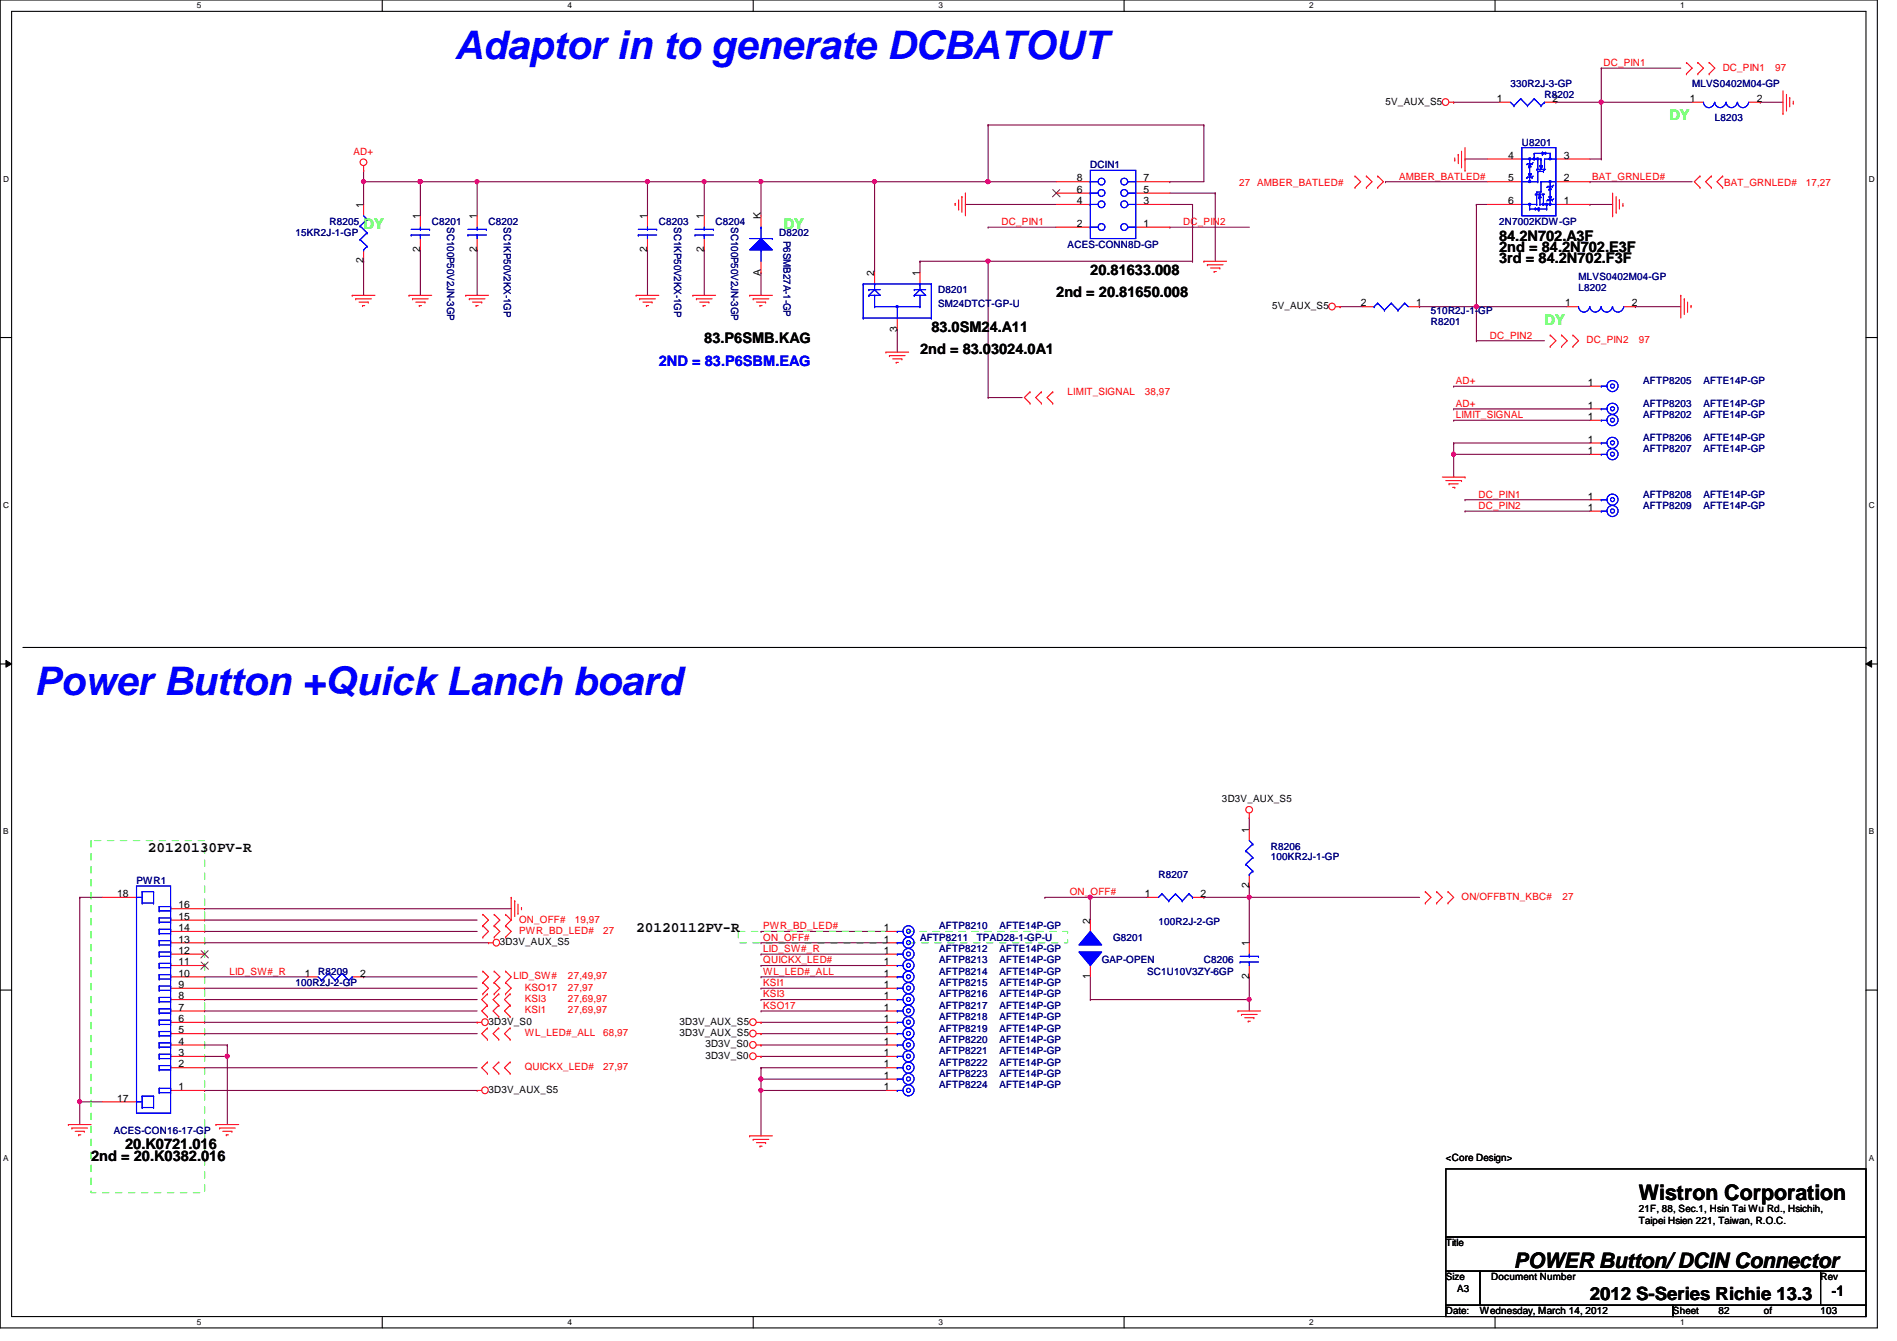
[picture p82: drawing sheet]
<svg xmlns="http://www.w3.org/2000/svg" width="297mm" height="210mm" viewBox="0 0 297 210" stroke-linecap="round" stroke-linejoin="round" font-family="sans-serif">
<defs><g id="words">
<g font-size="6.2" fill="#00f">
<text x="71.2" y="9.3">Adaptor in to generate DCBATOUT</text>
<text x="5.4" y="108.8">Power Button +Quick Lanch board</text>
</g>
<g font-size="3.3">
<text x="256.6" y="187.9">Wistron Corporation</text>
<text x="237.1" y="198.5">POWER Button/ DCIN Connector</text>
</g>
<text font-size="2.8" x="249" y="203.5">2012 S-Series Richie 13.3</text>
<g font-size="2.3" fill="#0f0">
<text x="261.4" y="18.8">DY</text>
<text x="56.9" y="35.9">DY</text>
<text x="122.7" y="35.9">DY</text>
<text x="241.8" y="50.8">DY</text>
</g>
<g font-size="2.3">
<text x="234.7" y="39.5">2nd = 84.2N702.E3F</text>
<text x="234.7" y="37.7">84.2N702.A3F</text>
<text x="234.7" y="41.2">3rd = 84.2N702.F3F</text>
<text x="165.4" y="46.6">2nd = 20.81650.008</text>
<text x="170.7" y="43">20.81633.008</text>
<text x="110.3" y="53.7">83.P6SMB.KAG</text>
<text x="145.8" y="51.9">83.0SM24.A11</text>
<text x="144.1" y="55.5">2nd = 83.03024.0A1</text>
<text x="23.2" y="133.4">20120130PV-R</text>
<text x="99.6" y="145.9">20120112PV-R</text>
<text x="19.6" y="179.9">20.K0721.016</text>
<text x="14.3" y="181.7">2nd = 20.K0382.016</text>
<text x="286.8" y="202.9">-1</text>
</g>
<text font-size="2.3" fill="#00f" x="103.2" y="57.2">2ND = 83.P6SBM.EAG</text>
<g font-size="1.6" fill="#f00">
<text x="251.1" y="10.3">DC_PIN1</text>
<text x="269.7" y="11">DC_PIN1</text>
<text x="278" y="11">97</text>
<text x="55.3" y="24.2">AD+</text>
<text x="194" y="29.2">27 AMBER_BATLED#</text>
<text x="219.1" y="28.1">AMBER_BATLED#</text>
<text x="249.3" y="28.1">BAT_GRNLED#</text>
<text x="270" y="29.2">BAT_GRNLED#</text>
<text x="282.7" y="29.2">17,27</text>
<text x="156.8" y="35.2">DC_PIN1</text>
<text x="185.3" y="35.2">DC_PIN2</text>
<text x="233.3" y="53">DC_PIN2</text>
<text x="248.4" y="53.7">DC_PIN2</text>
<text x="256.6" y="53.7">97</text>
<text x="167.2" y="61.9">LIMIT_SIGNAL</text>
<text x="179.3" y="61.9">38,97</text>
<text x="228" y="60.1">AD+</text>
<text x="228" y="65.4">LIMIT_SIGNAL</text>
<text x="228" y="63.7">AD+</text>
<text x="231.5" y="77.9">DC_PIN1</text>
<text x="231.5" y="79.7">DC_PIN2</text>
<text x="167.5" y="140.1">ON_OFF#</text>
<text x="228.9" y="140.8">ON/OFFBTN_KBC#</text>
<text x="244.7" y="140.8">27</text>
<text x="81.3" y="144.4">ON_OFF#</text>
<text x="81.3" y="146.2">PWR_BD_LED#</text>
<text x="90" y="144.4">19,97</text>
<text x="94.4" y="146.2">27</text>
<text x="119.5" y="149">LID_SW#_R</text>
<text x="119.5" y="147.2">ON_OFF#</text>
<text x="119.5" y="145.5">PWR_BD_LED#</text>
<text x="35.9" y="152.6">LID_SW#_R</text>
<text x="80.4" y="153.3">LID_SW#</text>
<text x="82.2" y="155.1">KSO17</text>
<text x="88.9" y="155.1">27,97</text>
<text x="88.9" y="153.3">27,49,97</text>
<text x="119.5" y="154.3">KSI1</text>
<text x="119.5" y="150.8">QUICKX_LED#</text>
<text x="119.5" y="152.6">WL_LED#_ALL</text>
<text x="82.2" y="158.6">KSI1</text>
<text x="82.2" y="156.8">KSI3</text>
<text x="88.9" y="158.6">27,69,97</text>
<text x="88.9" y="156.8">27,69,97</text>
<text x="119.5" y="156.1">KSI3</text>
<text x="119.5" y="157.9">KSO17</text>
<text x="82.2" y="162.2">WL_LED#_ALL</text>
<text x="82.2" y="167.5">QUICKX_LED#</text>
<text x="94.4" y="162.2">68,97</text>
<text x="94.4" y="167.5">27,97</text>
</g>
<g font-size="1.6">
<text x="217" y="16.4">5V_AUX_S5</text>
<text x="234.4" y="16">1</text>
<text x="243.1" y="16">2</text>
<text x="264.6" y="16">1</text>
<text x="275.1" y="16">2</text>
<text x="168.6" y="28.4">8</text>
<text x="179.1" y="28.4">7</text>
<text x="236.2" y="24.8">4</text>
<text x="236.2" y="28.4">5</text>
<text x="244.9" y="28.4">2</text>
<text x="244.9" y="24.8">3</text>
<text x="56.9" y="32.6" transform="rotate(-90 56.9 32.6)">1</text>
<text x="65.8" y="34.3" transform="rotate(-90 65.8 34.3)">1</text>
<text x="74.7" y="34.3" transform="rotate(-90 74.7 34.3)">1</text>
<text x="101.3" y="34.3" transform="rotate(-90 101.3 34.3)">1</text>
<text x="110.2" y="34.3" transform="rotate(-90 110.2 34.3)">1</text>
<text x="119.1" y="34.3" transform="rotate(-90 119.1 34.3)">K</text>
<text x="168.6" y="35.5">2</text>
<text x="168.6" y="32">4</text>
<text x="168.6" y="30.2">6</text>
<text x="179.1" y="35.5">1</text>
<text x="179.1" y="32">3</text>
<text x="179.1" y="30.2">5</text>
<text x="236.2" y="32">6</text>
<text x="244.9" y="32">1</text>
<text x="56.9" y="41.2" transform="rotate(-90 56.9 41.2)">2</text>
<text x="65.8" y="39.5" transform="rotate(-90 65.8 39.5)">2</text>
<text x="74.7" y="39.5" transform="rotate(-90 74.7 39.5)">2</text>
<text x="101.3" y="39.5" transform="rotate(-90 101.3 39.5)">2</text>
<text x="110.2" y="39.5" transform="rotate(-90 110.2 39.5)">2</text>
<text x="119.1" y="43.2" transform="rotate(-90 119.1 43.2)">A</text>
<text x="136.9" y="43.2" transform="rotate(-90 136.9 43.2)">2</text>
<text x="144" y="43.2" transform="rotate(-90 144 43.2)">1</text>
<text x="213.1" y="48">2</text>
<text x="221.7" y="48">1</text>
<text x="245.1" y="48">1</text>
<text x="255.5" y="48">2</text>
<text x="140.5" y="51.9" transform="rotate(-90 140.5 51.9)">3</text>
<text x="199.2" y="48.4">5V_AUX_S5</text>
<text x="248.6" y="60.4">1</text>
<text x="248.6" y="65.7">1</text>
<text x="248.6" y="64">1</text>
<text x="248.6" y="69.3">1</text>
<text x="248.6" y="71.1">1</text>
<text x="248.6" y="78.2">1</text>
<text x="248.6" y="80">1</text>
<text x="191.3" y="125.6">3D3V_AUX_S5</text>
<text x="195.6" y="130.3" transform="rotate(-90 195.6 130.3)">1</text>
<text x="18.4" y="140.4">18</text>
<text x="27.9" y="144">15</text>
<text x="27.9" y="142.2">16</text>
<text x="179.3" y="140.4">1</text>
<text x="188" y="140.4">2</text>
<text x="195.6" y="139" transform="rotate(-90 195.6 139)">2</text>
<text x="27.9" y="149.3">12</text>
<text x="27.9" y="147.5">13</text>
<text x="27.9" y="145.8">14</text>
<text x="78.3" y="148">3D3V_AUX_S5</text>
<text x="138.4" y="149.3">1</text>
<text x="138.4" y="147.5">1</text>
<text x="138.4" y="145.8">1</text>
<text x="170.7" y="144.6" transform="rotate(-90 170.7 144.6)">2</text>
<text x="195.6" y="148.1" transform="rotate(-90 195.6 148.1)">1</text>
<text x="27.9" y="154.6">9</text>
<text x="27.9" y="152.9">10</text>
<text x="27.9" y="151.1">11</text>
<text x="47.7" y="152.9">1</text>
<text x="56.4" y="152.9">2</text>
<text x="138.4" y="152.9">1</text>
<text x="138.4" y="151.1">1</text>
<text x="138.4" y="154.6">1</text>
<text x="170.7" y="153.2" transform="rotate(-90 170.7 153.2)">1</text>
<text x="195.6" y="153.2" transform="rotate(-90 195.6 153.2)">2</text>
<text x="27.9" y="161.8">5</text>
<text x="27.9" y="160">6</text>
<text x="27.9" y="158.2">7</text>
<text x="27.9" y="156.4">8</text>
<text x="76.5" y="160.4">3D3V_S0</text>
<text x="106.4" y="160.4">3D3V_AUX_S5</text>
<text x="138.4" y="160">1</text>
<text x="138.4" y="156.4">1</text>
<text x="138.4" y="158.2">1</text>
<text x="138.4" y="161.8">1</text>
<text x="27.9" y="167.1">2</text>
<text x="27.9" y="165.3">3</text>
<text x="27.9" y="163.5">4</text>
<text x="106.4" y="162.2">3D3V_AUX_S5</text>
<text x="110.4" y="164">3D3V_S0</text>
<text x="110.4" y="165.7">3D3V_S0</text>
<text x="138.4" y="167.1">1</text>
<text x="138.4" y="163.5">1</text>
<text x="138.4" y="165.3">1</text>
<text x="18.4" y="172.4">17</text>
<text x="27.9" y="170.6">1</text>
<text x="76.5" y="171.1">3D3V_AUX_S5</text>
<text x="138.4" y="170.6">1</text>
<text x="138.4" y="168.9">1</text>
<text x="226.4" y="181.7">&lt;Core Design&gt;</text>
<text x="256.6" y="189.7">21F, 88, Sec.1, Hsin Tai Wu Rd., Hsichih,</text>
<text x="256.6" y="191.6">Taipei Hsien 221, Taiwan, R.O.C.</text>
<text x="226.4" y="195.1">Title</text>
<text x="226.4" y="200.4">Size</text>
<text x="228.2" y="202.2">A3</text>
<text x="233.5" y="200.4">Document Number</text>
<text x="285.1" y="200.4">Rev</text>
<text x="226.4" y="205.7">Date:</text>
<text x="231.7" y="205.7">Wednesday, March 14, 2012</text>
<text x="262" y="205.7">Sheet</text>
<text x="269.1" y="205.7">82</text>
<text x="276.2" y="205.7">of</text>
<text x="285.1" y="205.7">103</text>
</g>
<g font-size="1.6" fill="#000080">
<text x="236.5" y="13.5">330R2J-3-GP</text>
<text x="241.8" y="15.3">R8202</text>
<text x="265" y="13.5">MLVS0402M04-GP</text>
<text x="238.3" y="22.8">U8201</text>
<text x="268.5" y="18.9">L8203</text>
<text x="170.7" y="26.3">DCIN1</text>
<text x="51.6" y="35.2">R8205</text>
<text x="67.6" y="35.2">C8201</text>
<text x="70" y="35.6" transform="rotate(90 70 35.6)">SC100P50V2JN-3GP</text>
<text x="76.5" y="35.2">C8202</text>
<text x="78.9" y="35.6" transform="rotate(90 78.9 35.6)">SC1KP50V2KX-1GP</text>
<text x="103.2" y="35.2">C8203</text>
<text x="105.6" y="35.6" transform="rotate(90 105.6 35.6)">SC1KP50V2KX-1GP</text>
<text x="112.1" y="35.2">C8204</text>
<text x="114.5" y="35.6" transform="rotate(90 114.5 35.6)">SC100P50V2JN-3GP</text>
<text x="234.7" y="35.2">2N7002KDW-GP</text>
<text x="46.3" y="37">15KR2J-1-GP</text>
<text x="122" y="37">D8202</text>
<text x="122.7" y="37.7" transform="rotate(90 122.7 37.7)">P6SMB27A-1-GP</text>
<text x="167.2" y="38.8">ACES-CONN8D-GP</text>
<text x="146.9" y="45.9">D8201</text>
<text x="247.2" y="45.6">L8202</text>
<text x="247.2" y="43.8">MLVS0402M04-GP</text>
<text x="146.9" y="48">SM24DTCT-GP-U</text>
<text x="224.1" y="50.9">R8201</text>
<text x="224.1" y="49.1">510R2J-1-GP</text>
<text x="257.3" y="60.1">AFTP8205</text>
<text x="257.3" y="65.4">AFTP8202</text>
<text x="257.3" y="63.7">AFTP8203</text>
<text x="266.7" y="60.1">AFTE14P-GP</text>
<text x="266.7" y="65.4">AFTE14P-GP</text>
<text x="266.7" y="63.7">AFTE14P-GP</text>
<text x="257.3" y="69">AFTP8206</text>
<text x="257.3" y="70.8">AFTP8207</text>
<text x="266.7" y="69">AFTE14P-GP</text>
<text x="266.7" y="70.8">AFTE14P-GP</text>
<text x="257.3" y="77.9">AFTP8208</text>
<text x="266.7" y="77.9">AFTE14P-GP</text>
<text x="257.3" y="79.7">AFTP8209</text>
<text x="266.7" y="79.7">AFTE14P-GP</text>
<text x="181.4" y="137.5">R8207</text>
<text x="199" y="133">R8206</text>
<text x="199" y="134.6">100KR2J-1-GP</text>
<text x="21.4" y="138.3">PWR1</text>
<text x="144.1" y="147.2">AFTP8211</text>
<text x="147.1" y="149">AFTP8212</text>
<text x="147.1" y="145.5">AFTP8210</text>
<text x="152.9" y="147.2">TPAD28-1-GP-U</text>
<text x="156.5" y="149">AFTE14P-GP</text>
<text x="156.5" y="145.5">AFTE14P-GP</text>
<text x="174.3" y="147.2">G8201</text>
<text x="181.4" y="144.7">100R2J-2-GP</text>
<text x="46.3" y="154.3">100R2J-2-GP</text>
<text x="49.8" y="152.6">R8209</text>
<text x="147.1" y="152.6">AFTP8214</text>
<text x="147.1" y="150.8">AFTP8213</text>
<text x="147.1" y="154.3">AFTP8215</text>
<text x="156.5" y="152.6">AFTE14P-GP</text>
<text x="156.5" y="150.8">AFTE14P-GP</text>
<text x="156.5" y="154.3">AFTE14P-GP</text>
<text x="172.5" y="150.8">GAP-OPEN</text>
<text x="179.6" y="152.6">SC1U10V3ZY-6GP</text>
<text x="188.5" y="150.8">C8206</text>
<text x="147.1" y="159.7">AFTP8218</text>
<text x="147.1" y="156.1">AFTP8216</text>
<text x="147.1" y="157.9">AFTP8217</text>
<text x="147.1" y="161.5">AFTP8219</text>
<text x="156.5" y="159.7">AFTE14P-GP</text>
<text x="156.5" y="156.1">AFTE14P-GP</text>
<text x="156.5" y="157.9">AFTE14P-GP</text>
<text x="156.5" y="161.5">AFTE14P-GP</text>
<text x="147.1" y="166.8">AFTP8222</text>
<text x="147.1" y="163.2">AFTP8220</text>
<text x="147.1" y="165">AFTP8221</text>
<text x="156.5" y="166.8">AFTE14P-GP</text>
<text x="156.5" y="163.2">AFTE14P-GP</text>
<text x="156.5" y="165">AFTE14P-GP</text>
<text x="147.1" y="170.3">AFTP8224</text>
<text x="147.1" y="168.6">AFTP8223</text>
<text x="156.5" y="170.3">AFTE14P-GP</text>
<text x="156.5" y="168.6">AFTE14P-GP</text>
<text x="17.8" y="177.5">ACES-CON16-17-GP</text>
</g>
<g font-size="1.3">
<text x="30.8" y="1.3">5</text>
<text x="88.9" y="1.3">4</text>
<text x="146.9" y="1.3">3</text>
<text x="205" y="1.3">2</text>
<text x="263.1" y="1.3">1</text>
<text x=".5" y="28.4">D</text>
<text x="292.6" y="28.4">D</text>
<text x=".5" y="79.5">C</text>
<text x="292.6" y="79.5">C</text>
<text x=".5" y="130.6">B</text>
<text x="292.6" y="130.6">B</text>
<text x=".5" y="181.7">A</text>
<text x="292.6" y="181.7">A</text>
<text x="30.8" y="207.4">5</text>
<text x="88.9" y="207.4">4</text>
<text x="146.9" y="207.4">3</text>
<text x="205" y="207.4">2</text>
<text x="263.1" y="207.4">1</text>
</g>
</g></defs>
<path d="M0 0h294v207.9h-294zM1.8 1.8h290.4v204.3h-290.4z" fill="none" stroke="#000" stroke-width=".17"/>
<g fill="#fff">
<path d="M30.8 .2h.7v1.4h-.7z"/>
<path d="M30.8 206.2h.7v1.4h-.7z"/>
</g>
<path d="M59.9 0v1.8M59.9 206.1v1.8" fill="none" stroke="#000" stroke-width=".17"/>
<g fill="#fff">
<path d="M88.9 .2h.6v1.4h-.6z"/>
<path d="M88.9 206.2h.6v1.4h-.6z"/>
</g>
<path d="M117.9 0v1.8M117.9 206.1v1.8" fill="none" stroke="#000" stroke-width=".17"/>
<g fill="#fff">
<path d="M146.9 .2h.7v1.4h-.7z"/>
<path d="M146.9 206.2h.7v1.4h-.7z"/>
</g>
<path d="M176 0v1.8M176 206.1v1.8" fill="none" stroke="#000" stroke-width=".17"/>
<g fill="#fff">
<path d="M205 .2h.7v1.4h-.7z"/>
<path d="M205 206.2h.7v1.4h-.7z"/>
</g>
<path d="M234.1 0v1.8M234.1 206.1v1.8" fill="none" stroke="#000" stroke-width=".17"/>
<g fill="#fff">
<path d="M263.1 .2h.7v1.4h-.7z"/>
<path d="M263.1 206.2h.7v1.4h-.7z"/>
<path d="M.5 27.3h.9v1.4h-.9z"/>
<path d="M292.6 27.3h.9v1.4h-.9z"/>
<path d="M.5 78.4h.9v1.4h-.9z"/>
<path d="M292.6 78.4h.9v1.4h-.9z"/>
</g>
<path d="M0 52.8h1.8M292.2 52.8h1.8" fill="none" stroke="#000" stroke-width=".17"/>
<g fill="#fff">
<path d="M.5 129.5h.8v1.4h-.8z"/>
<path d="M292.6 129.5h.9v1.4h-.9z"/>
</g>
<path d="M0 103.9h1.8M292.2 103.9h1.8" fill="none" stroke="#000" stroke-width=".17"/>
<path d="M.9 103.4l.9 .5-.9 .5zM292.2 103.9l.9-.5v1z" fill="#000"/>
<path d="M.9 103.4l.9 .5-.9 .5zM292.2 103.9l.9-.5v1z" fill="none" stroke="#000" stroke-width=".16"/>
<g fill="#fff">
<path d="M.5 180.5h.8v1.4h-.8z"/>
<path d="M292.6 180.5h.9v1.4h-.9z"/>
</g>
<path d="M0 155h1.8M292.2 155h1.8" fill="none" stroke="#000" stroke-width=".17"/>
<path d="M154.7 19.6h.1M154.7 19.6v8.8M154.7 19.6h33.8M65.8 28.4h.1M65.8 28.4h8.9M227.6 69.3h.1M227.6 71.1h.1M227.6 69.3h21.4M227.6 71.1h21.4" fill="none" stroke="#800040" stroke-width=".17"/>
<circle cx="65.8" cy="28.4" r=".32" fill="#f0f"/>
<circle cx="65.8" cy="28.4" r=".32" fill="none" stroke="#f0f" stroke-width=".17"/>
<path d="M110.3 28.4h.1M110.3 28.4h8.9M119.2 28.4h.1M119.2 28.4v5.4" fill="none" stroke="#800040" stroke-width=".17"/>
<circle cx="110.3" cy="28.4" r=".32" fill="#f0f"/>
<circle cx="110.3" cy="28.4" r=".32" fill="none" stroke="#f0f" stroke-width=".17"/>
<path d="M74.7 28.4h.1M74.7 28.4h26.7M144.1 40.9h.1M144.1 40.9v1.8" fill="none" stroke="#800040" stroke-width=".17"/>
<circle cx="74.7" cy="28.4" r=".32" fill="#f0f"/>
<circle cx="74.7" cy="28.4" r=".32" fill="none" stroke="#f0f" stroke-width=".17"/>
<path d="M56.9 28.4h.1M56.9 28.4v3.6" fill="none" stroke="#800040" stroke-width=".17"/>
<circle cx="56.9" cy="28.4" r=".32" fill="#f0f"/>
<circle cx="56.9" cy="28.4" r=".32" fill="none" stroke="#f0f" stroke-width=".17"/>
<path d="M56.9 28.4h.1M56.9 28.4h8.9" fill="none" stroke="#800040" stroke-width=".17"/>
<circle cx="65.8" cy="28.4" r=".32" fill="#f0f"/>
<circle cx="65.8" cy="28.4" r=".32" fill="none" stroke="#f0f" stroke-width=".17"/>
<path d="M65.8 28.4h.1M65.8 28.4v5.4M74.7 28.4h.1M74.7 28.4v5.4M56.9 40.9h.1M56.9 40.9v5.3" fill="none" stroke="#800040" stroke-width=".17"/>
<circle cx="65.8" cy="28.4" r=".32" fill="#f0f"/>
<circle cx="65.8" cy="28.4" r=".32" fill="none" stroke="#f0f" stroke-width=".17"/>
<path d="M136.9 28.4h.1M136.9 28.4h17.8" fill="none" stroke="#800040" stroke-width=".17"/>
<circle cx="154.7" cy="28.4" r=".32" fill="#f0f"/>
<circle cx="154.7" cy="28.4" r=".32" fill="none" stroke="#f0f" stroke-width=".17"/>
<circle cx="136.9" cy="28.4" r=".32" fill="#f0f"/>
<circle cx="136.9" cy="28.4" r=".32" fill="none" stroke="#f0f" stroke-width=".17"/>
<path d="M119.2 28.4h.1M119.2 28.4h17.7M136.9 28.4h.1M136.9 28.4v14.3" fill="none" stroke="#800040" stroke-width=".17"/>
<circle cx="119.1" cy="28.4" r=".32" fill="#f0f"/>
<circle cx="119.1" cy="28.4" r=".32" fill="none" stroke="#f0f" stroke-width=".17"/>
<path d="M101.4 28.4h.1M101.4 28.4h8.9M101.4 28.4v5.4M110.3 39.1h.1M110.3 28.4h.1M110.3 28.4v5.4M110.3 39.1v7.1M140.5 51.6h.1M140.5 51.6v3.5M144.1 40.9h.1M144.1 40.9h10.6" fill="none" stroke="#800040" stroke-width=".17"/>
<circle cx="101.4" cy="28.4" r=".32" fill="#f0f"/>
<circle cx="101.4" cy="28.4" r=".32" fill="none" stroke="#f0f" stroke-width=".17"/>
<path d="M65.8 39.1h.1M65.8 39.1v7.1M74.7 39.1h.1M74.7 39.1v7.1M101.4 39.1h.1M101.4 39.1v7.1M154.7 40.9h.1M154.7 40.9v21.3" fill="none" stroke="#800040" stroke-width=".17"/>
<circle cx="154.7" cy="40.9" r=".32" fill="#f0f"/>
<circle cx="154.7" cy="40.9" r=".32" fill="none" stroke="#f0f" stroke-width=".17"/>
<path d="M154.7 28.4h.1M154.7 28.4h10.7M119.2 42.7h.1M119.2 42.7v3.5M154.7 62.2h.1M154.7 62.2h5.4" fill="none" stroke="#800040" stroke-width=".17"/>
<circle cx="154.7" cy="28.4" r=".32" fill="#f0f"/>
<circle cx="154.7" cy="28.4" r=".32" fill="none" stroke="#f0f" stroke-width=".17"/>
<path d="M227.6 60.5h.1M227.6 71.1h.1M227.6 60.5h21.4M227.6 71.1v3.6" fill="none" stroke="#800040" stroke-width=".17"/>
<circle cx="227.6" cy="71.1" r=".32" fill="#f0f"/>
<circle cx="227.6" cy="71.1" r=".32" fill="none" stroke="#f0f" stroke-width=".17"/>
<g fill="none" stroke="#800040" stroke-width=".17">
<path d="M250.7 16h.1M250.7 16v8.9M217 28.4h.1M217 28.4h16M229.4 24.9h.1M229.4 24.9h3.6M249 28.4h.1M249 32h.1M249 28.4h16M249 32h3.5M227.6 65.8h.1M227.6 64h.1"/>
<path d="M227.6 65.8h21.4M227.6 64h21.4M195.6 140.5h.1M195.6 156.5h.1M195.6 140.5h26.7M195.6 156.5v1.7"/>
</g>
<circle cx="195.6" cy="156.4" r=".32" fill="#f0f"/>
<circle cx="195.6" cy="156.4" r=".32" fill="none" stroke="#f0f" stroke-width=".17"/>
<path d="M170.7 140.5h.1M170.7 140.5h8.9" fill="none" stroke="#800040" stroke-width=".17"/>
<circle cx="170.7" cy="140.4" r=".32" fill="#f0f"/>
<circle cx="170.7" cy="140.4" r=".32" fill="none" stroke="#f0f" stroke-width=".17"/>
<path d="M195.6 128h.1M195.6 128v1.8M195.6 140.5h.1M195.6 140.5v7.1" fill="none" stroke="#800040" stroke-width=".17"/>
<circle cx="195.6" cy="140.4" r=".32" fill="#f0f"/>
<circle cx="195.6" cy="140.4" r=".32" fill="none" stroke="#f0f" stroke-width=".17"/>
<g fill="none" stroke="#800040" stroke-width=".17">
<path d="M188.5 19.6h.1M188.5 19.6v8.8h-5.3M56.9 26.7h.1M56.9 26.7v1.7M151.2 32h.1M151.2 32h14.2M183.2 28.4h.1M183.2 30.2h7.1M183.2 32h3.5M186.7 32h.1M186.7 32v8.9M190.3 30.2h.1"/>
<path d="M190.3 30.2v10.7M154.7 40.9h.1M154.7 40.9h32M186.7 40.9h.1M195.6 138.7h.1M195.6 138.7v1.8h-7.1M119.2 154.7h.1M119.2 154.7h19.5M188.5 140.5h.1M119.2 165.4h.1M119.2 161.8h.1M119.2 170.7h.1"/>
<path d="M119.2 165.4h19.5M119.2 161.8h19.5M119.2 170.7h19.5"/>
</g>
<circle cx="119.1" cy="170.7" r=".32" fill="#f0f"/>
<circle cx="119.1" cy="170.7" r=".32" fill="none" stroke="#f0f" stroke-width=".17"/>
<path d="M119.2 156.5h.1M119.2 158.2h.1M119.2 156.5h19.5M119.2 158.2h19.5M119.2 167.1h.1M119.2 163.6h.1M119.2 170.7h.1M119.2 168.9h.1M119.2 167.1h19.5M119.2 163.6h19.5M119.2 170.7v7.1M119.2 168.9h19.5" fill="none" stroke="#800040" stroke-width=".17"/>
<circle cx="119.1" cy="168.9" r=".32" fill="#f0f"/>
<circle cx="119.1" cy="168.9" r=".32" fill="none" stroke="#f0f" stroke-width=".17"/>
<g fill="none" stroke="#800040" stroke-width=".17">
<path d="M227.6 69.3h.1M227.6 69.3v1.8M229.4 78.2h.1M229.4 78.2h19.6M229.4 80h.1M229.4 80h19.6M12.5 140.5h.1M12.5 140.5h3.5M32 142.2h.1M32 142.2h48M119.2 151.1h.1M119.2 152.9h.1"/>
<path d="M119.2 149.4h.1M119.2 147.6h.1M119.2 145.8h.1M119.2 151.1h19.5M119.2 152.9h19.5M119.2 149.4h19.5M119.2 147.6h19.5M119.2 145.8h19.5M12.5 172.5h.1M12.5 172.5v3.5M119.2 167.1h.1M119.2 168.9h.1"/>
<path d="M119.2 160h.1M119.2 167.1v3.6M119.2 160h19.5"/>
</g>
<circle cx="12.5" cy="172.4" r=".32" fill="#f0f"/>
<circle cx="12.5" cy="172.4" r=".32" fill="none" stroke="#f0f" stroke-width=".17"/>
<path d="M32 145.8h.1M32 147.6h.1M32 145.8h42.7M32 147.6h44.5M12.5 172.5h.1M12.5 172.5h3.5M32 170.7h.1M32 170.7h42.7M35.6 165.4h.1M35.6 165.4v10.6" fill="none" stroke="#800040" stroke-width=".17"/>
<circle cx="35.6" cy="165.3" r=".32" fill="#f0f"/>
<circle cx="35.6" cy="165.3" r=".32" fill="none" stroke="#f0f" stroke-width=".17"/>
<g fill="none" stroke="#800040" stroke-width=".17">
<path d="M154.7 35.6h.1M154.7 35.6h10.7M183.2 35.6h.1M183.2 35.6h12.4M231.2 32h.1M231.2 32h1.8M249 24.9h1.7M250.7 24.9h.1M222.3 48h.1M222.3 48h23.1M231.2 53.3h.1M231.2 48h.1"/>
<path d="M231.2 53.3h10.6M12.5 140.5h.1M12.5 140.5v32M32 144h.1M32 154.7h.1M32 158.2h.1M32 156.5h.1M32 152.9h.1M32 144h42.7M32 154.7h42.7M32 158.2h42.7M32 156.5h42.7"/>
<path d="M32 152.9h16M56.9 152.9h.1M56.9 152.9h17.8M163.6 140.5h.1M163.6 140.5h7.1M170.7 140.5h.1M170.7 156.5h.1M170.7 156.5h24.9M170.7 140.5v3.5M170.7 152.9v3.6M195.6 156.5h.1M195.6 152.9h.1"/>
<path d="M195.6 152.9v3.6M32 161.8h.1M32 160h.1M32 165.4h.1M32 167.1h.1M32 161.8h42.7M32 160h42.7M32 167.1h42.7M32 163.6h3.6M35.6 163.6h.1M35.6 163.6v1.8h-3.6"/>
</g>
<circle cx="231.2" cy="48" r=".32" fill="#f0f"/>
<circle cx="231.2" cy="48" r=".32" fill="none" stroke="#f0f" stroke-width=".17"/>
<path d="M227.6 16h.1M227.6 16h7.1M243.6 16h.1M243.6 16h21.4M250.7 10.7h.1M250.7 16h.1M250.7 10.7v5.3M250.7 10.7h12.5M231.2 48h.1M231.2 48v5.3M256.1 48h.1M256.1 48h7.1" fill="none" stroke="#800040" stroke-width=".17"/>
<circle cx="250.7" cy="16" r=".32" fill="#f0f"/>
<circle cx="250.7" cy="16" r=".32" fill="none" stroke="#f0f" stroke-width=".17"/>
<path d="M275.6 16h.1M275.6 16h3.6M231.2 32h.1M231.2 32v16M209.8 48h.1M209.8 48h3.6" fill="none" stroke="#800040" stroke-width=".17"/>
<g fill="none" stroke="#f00" stroke-width=".17">
<path d="M226.9 16h.7M227.6 16h.1M264.1 9.8h.1M264.1 11.6h.1M264.1 9.8l.9 .9-.9 .9M265 16h1.7M265.8 11.6h.1M265.8 9.8h.1M265.8 9.8l.9 .9-.9 .9M267.6 9.8h.1M267.6 11.6h.1M267.6 9.8l.9 .9-.9 .9"/>
<path d="M273.9 16h1.7M279.2 17.8h.1M279.2 14.2v3.6M279.7 17.2h.1M279.7 14.8v2.4M280.2 15.3h.1M280.2 15.3v1.4M280.8 16.2h.1M280.8 15.8v.4M56.9 26.7h.1M56.9 26v.7M65.8 33.8v1.8"/>
<path d="M65.8 37.3v1.8M74.7 33.8v1.8M74.7 37.3v1.8M149.6 31.8h.1M149.6 31.8v.4M150.1 32.7h.1M150.1 31.3v1.4M150.6 30.8h.1M150.6 30.8v2.4M151.2 30.2h.1M151.2 30.2v3.6M165.4 35.6h5.3"/>
<path d="M165.4 32h5.3M165.4 30.2h5.3M165.4 28.4h5.3M177.8 35.6h5.4M177.8 32h5.4M177.8 30.2h5.4M177.8 28.4h5.4M212.2 29.3h.1M212.2 27.6h.1M212.2 27.6l.9 .8-.9 .9M213.9 27.6h.1M213.9 29.3h.1"/>
<path d="M213.9 27.6l.9 .8-.9 .9M215.7 29.3h.1M215.7 27.6h.1M215.7 27.6l.9 .8-.9 .9M227.8 25.1h.1M227.8 24.7v.4M228.3 24.2h.1M228.3 24.2v1.4M228.9 26.1h.1M228.9 23.7v2.4M229.4 26.7h.1M229.4 23.1v3.6"/>
<path d="M233 32h5.3M233 28.4h5.3M233 24.9h5.3M243.6 32h5.4M243.6 28.4h5.4M243.6 24.9h5.4M252.5 33.8h.1M252.5 30.2v3.6M253.1 33.2h.1M253.1 30.8v2.4M253.6 31.3h.1M253.6 31.3v1.4"/>
<path d="M254.1 32.2h.1M254.1 31.8v.4M266.2 29.3h.1M266.2 27.6h.1M266.2 27.6l-.9 .8 .9 .9M268 27.6h.1M268 29.3h.1M268 27.6l-.9 .8 .9 .9M269.7 29.3h.1M269.7 27.6h.1M269.7 27.6l-.8 .8 .8 .9M55.2 46.2h.1"/>
<path d="M55.2 46.2h3.5M55.7 46.8h.1M55.7 46.8h2.5M56.2 47.3h1.5M56.8 47.8h.1M56.8 47.8h.3M57.7 47.3h.1M64 46.2h.1M64 46.2h3.6M64.6 46.8h.1M64.6 46.8h2.5M65.1 47.3h1.4"/>
<path d="M65.7 47.8h.1M65.7 47.8h.3M66.5 47.3h.1M72.9 46.2h.1M72.9 46.2h3.6M73.5 46.8h.1M73.5 46.8h2.4M74 47.3h1.4M74.5 47.8h.1M74.5 47.8h.4M75.4 47.3h.1M99.6 46.2h.1"/>
<path d="M99.6 46.2h3.6M100.2 46.8h.1M100.2 46.8h2.4M100.7 47.3h1.4M101.2 47.8h.1M101.2 47.8h.4M102.1 47.3h.1M108.5 46.2h.1M108.5 46.2h3.6M109 46.8h.1M109 46.8h2.5M109.6 47.3h1.4"/>
<path d="M110.1 47.8h.1M110.1 47.8h.3M111 47.3h.1M117.4 46.2h.1M117.4 46.2h3.5M117.9 46.8h.1M117.9 46.8h2.5M118.4 47.3h1.5M119 47.8h.1M119 47.8h.3M119.9 47.3h.1M136.9 42.7v1.7"/>
<path d="M138.7 55.1h.1M138.7 55.1h3.6M139.3 55.7h.1M139.3 55.7h2.4M139.8 56.2h1.4M140.3 56.7h.1M140.3 56.7h.4M140.5 49.8v1.8M141.2 56.2h.1M144.1 42.7v1.7M188.5 40.9h.1M188.5 40.9h3.6"/>
<path d="M189.1 41.4h.1M189.1 41.4h2.4M189.6 42h1.4M190.1 42.5h.1M190.1 42.5h.4M191 42h.1M209.1 48h.7M209.8 48h.1M213.4 48h1.8M220.5 48h1.8M242.7 52.5h.1M242.7 54.2h.1"/>
<path d="M242.7 52.5l.9 .8-.9 .9M244.5 54.2h.1M244.5 52.5h.1M244.5 52.5l.9 .8-.9 .9M245.4 48h1.8M246.3 52.5h.1M246.3 54.2h.1M246.3 52.5l.9 .8-.9 .9M254.3 48h1.8M263.2 46.2h.1M263.2 46.2v3.6M263.7 46.8h.1"/>
<path d="M263.7 46.8v2.4M264.2 48.7h.1M264.2 47.3v1.4M264.8 47.8h.1M264.8 47.8v.4M161.3 61.3h.1M161.3 63.1h.1M161.3 61.3l-.9 .9 .9 .9M163.1 63.1h.1M163.1 61.3h.1M163.1 61.3l-.9 .9 .9 .9M164.8 61.3h.1"/>
<path d="M164.8 63.1h.1M164.8 61.3l-.8 .9 .8 .9M225.8 74.7h3.6M226.4 75.2h2.5M226.9 75.7h.1M226.9 75.7h1.4M227.5 76.3h.3M227.8 76.3h.1M228.9 75.2h.1M229.4 74.7h.1M249 78.2h1.7M249 60.5h1.7"/>
<path d="M249 69.3h1.7M195.6 128h.1M195.6 127.3v.7M195.6 129.8v1.8M195.6 136.9v1.8M223.2 139.6h.1M223.2 139.6l.9 .9-.9 .9M225 139.6h.1M225 139.6l.8 .9-.8 .9M226.7 139.6h.1M226.7 139.6l.9 .9-.9 .9M48 152.9h1.8"/>
<path d="M55.2 152.9h1.7M75.6 143.1h.1M75.6 144.9h.1M75.6 153.8h.1M75.6 155.6h.1M75.6 146.7h.1M75.6 152h.1M75.6 144.9l.9 .9-.9 .9M75.6 143.1l.9 .9-.9 .9M75.6 152l.9 .9-.9 .9M75.6 153.8l.9 .9-.9 .9M76.3 157.4h.1"/>
<path d="M76.3 159.1h.1M76.3 155.6h.1M76.3 155.6l-.9 .9 .9 .9M76.3 157.4l-.9 .8 .9 .9M76.5 147.6h.1M76.5 147.6h.7M77.4 144.9h.1M77.4 143.1h.1M77.4 155.6h.1M77.4 153.8h.1M77.4 146.7h.1M77.4 152h.1"/>
<path d="M77.4 143.1l.9 .9-.9 .9M77.4 144.9l.9 .9-.9 .9M77.4 153.8l.9 .9-.9 .9M77.4 152l.9 .9-.9 .9M78.1 159.1h.1M78.1 157.4h.1M78.1 155.6h.1M78.1 157.4l-.9 .8 .9 .9M78.1 155.6l-.9 .9 .9 .9M79.2 143.1h.1M79.2 144.9h.1M79.2 153.8h.1"/>
<path d="M79.2 155.6h.1M79.2 146.7h.1M79.2 152h.1M79.2 144.9l.8 .9-.8 .9M79.2 143.1l.8 .9M79.2 152l.8 .9-.8 .9M79.2 153.8l.8 .9-.8 .9M79.9 157.4h.1M79.9 159.1h.1M79.9 155.6h.1M79.9 155.6l-.9 .9 .9 .9M79.9 157.4l-.9 .8 .9 .9"/>
<path d="M80 140.5h.1M80 140.5v3.5M80 144l-.8 .9M80.6 141h.1M80.6 141v2.5M81.1 143h.1M81.1 141.5v1.5M81.7 142.1h.1M81.7 142.1v.3M138.7 147.6h1.8M138.7 152.9h1.8M138.7 149.4h1.8"/>
<path d="M138.7 156.5h1.8M193.8 158.2h.1M193.8 158.2h3.6M194.4 158.8h.1M194.4 158.8h2.4M194.9 159.3h1.4M195.4 159.9h.1M195.4 159.9h.4M196.3 159.3h.1M223.2 141.4h.1M225 141.4h.1M226.7 141.4h.1"/>
<path d="M10.7 176h.1M10.7 176h3.6M11.3 176.6h.1M11.3 176.6h2.4M11.8 177.1h1.4M12.3 177.6h.1M12.3 177.6h.4M13.2 177.1h.1M33.8 176h.1M33.8 176h3.6M34.4 176.6h.1M34.4 176.6h2.4"/>
<path d="M34.9 177.1h1.4M35.4 177.6h.1M35.4 177.6h.4M36.3 177.1h.1M74.7 170.7h.1M74.7 160h.1M74.7 160h.7M74.7 170.7h.7M76.3 160.9h.1M76.3 162.7h.1M76.3 166.2h.1M76.3 168h.1"/>
<path d="M76.3 160.9l-.9 .9 .9 .9M76.3 166.2l-.9 .9 .9 .9M78.1 162.7h.1M78.1 160.9h.1M78.1 168h.1M78.1 166.2h.1M78.1 160.9l-.9 .9 .9 .9M78.1 166.2l-.9 .9 .9 .9M79.9 160.9h.1M79.9 162.7h.1M79.9 166.2h.1M79.9 168h.1"/>
<path d="M79.9 160.9l-.9 .9 .9 .9M79.9 166.2l-.9 .9 .9 .9M117.4 177.8h.1M117.4 177.8h3.5M117.9 178.4h.1M117.9 178.4h2.5M118.4 178.9h1.5M118.4 160h.8M118.4 161.8h.8M118.4 163.6h.8M118.4 165.4h.8M119 179.4h.1"/>
<path d="M119 179.4h.3M119.2 160h.1M119.2 161.8h.1M119.2 163.6h.1M119.2 165.4h.1M119.9 178.9h.1M138.7 160h1.8M138.7 170.7h1.8"/>
<circle cx="226.3" cy="16" r=".52"/>
<circle cx="56.9" cy="25.4" r=".52"/>
<circle cx="208.6" cy="48" r=".52"/>
<circle cx="195.6" cy="126.7" r=".52"/>
<circle cx="75.9" cy="160" r=".52"/>
<circle cx="77.7" cy="147.5" r=".52"/>
<circle cx="117.9" cy="160" r=".52"/>
<circle cx="75.9" cy="170.7" r=".52"/>
<circle cx="117.9" cy="161.8" r=".52"/>
<circle cx="117.9" cy="165.3" r=".52"/>
<circle cx="117.9" cy="163.5" r=".52"/>
</g>
<path d="M3.6 101.3h288.6M292.2 101.3h.1M226.4 183h65.8v10.6h-65.8zM226.4 193.6h65.8v5.4h-65.8zM226.4 199h5.3v5.3h-5.3zM231.7 199h53.4v5.3h-53.4zM285.1 199h7.1v5.3h-7.1zM226.4 204.3h35.6v1.8h-35.6zM262 204.3h30.2v1.8h-30.2z" fill="none" stroke="#000" stroke-width=".17"/>
<path d="M14.3 131.6h17.7v55.1h-17.7zM115.6 145.8h51.6v1.8h-51.6z" fill="none" stroke="#0f0" stroke-width=".16" stroke-dasharray="1 1 1 1 1 1 1 1"/>
<g fill="none" stroke="#00f" stroke-width=".17">
<path d="M266.7 16a.87 .87 0 0 0 .9 .8 .87 .87 0 0 0 .9-.8M268.5 16a.87 .87 0 0 0 .9 .8 .87 .87 0 0 0 .9-.8M270.3 16a.87 .87 0 0 0 .9 .8 .87 .87 0 0 0 .8-.8M272.1 16a.87 .87 0 0 0 .8 .8 .87 .87 0 0 0 .9-.8M64.4 36.8h.1M64.4 35.9h2.9M64.4 36.8h2.9M65.8 35.9h.1M65.8 36.8h.1M65.8 35.6v.3M65.8 36.8v.5M67.3 35.9h.1"/>
<path d="M73.3 36.8h.1M73.3 35.9h2.9M73.3 36.8h2.9M74.7 35.9h.1M74.7 36.8h.1M74.7 35.6v.3M74.7 36.8v.5M76.2 35.9h.1M170.7 26.7h7.1v10.6h-7.1zM170.7 35.6h.1M170.7 32h.1M170.7 30.2h.1"/>
<path d="M170.7 28.4h.1M170.7 35.6h1.3M170.7 32h1.3M170.7 30.2h1.3M170.7 28.4h1.3M176.6 35.6h.1M176.6 32h.1M176.6 30.2h.1M176.6 28.4h.1M176.6 35.6h1.2M176.6 32h1.2M176.6 30.2h1.2"/>
<path d="M176.6 28.4h1.2M238.3 24.9h.1M238.3 32h2.3M238.3 28.4h2.5M238.3 24.9h3M239.2 25.6h.1M239.2 27.7h.1M239.2 25.6h.7M239.2 27.7h.7M239.2 25.6l-.2 .2M239.2 27.7l-.2 .2M239.3 26.1h.1"/>
<path d="M239.3 27.2h.1M239.3 27.2h.4M239.3 27.2l.2 .5M239.5 32.7h.1M239.5 25.6h.1M239.5 24.9h.1M239.5 27.7h.1M239.5 25.8h.1M239.5 24.9v.7M239.5 25.8v2.6M239.5 32v.7M239.5 32.7h2.7"/>
<path d="M239.5 25.6l.2 .5h-.4M239.5 25.6l-.2 .5M239.7 27.2h.1M239.7 27.2l-.2 .5M239.9 25.6h.1M239.9 27.7h.1M240.1 27.6l-.2 .1M240.1 25.4l-.2 .2M240.2 24h.1M240.2 24.9h.1M240.2 24h2.5M240.2 24v.9"/>
<path d="M240.4 32.6h.1M240.4 30.4h.1M240.4 32.6v.3M240.4 30.4h.4M240.6 32h.1M240.6 30.4h.1M240.6 30.1h.1M240.6 26.5h.1M240.6 30.4v1.6M240.6 26.5h.4M240.8 28.4h.1M240.8 26.8h.1"/>
<path d="M240.8 26.5h.1M240.8 24.9v1.6M240.8 26.8v1.6M240.8 26.8h.9M241 30.9h.1M241 30.4h.1M241 32.6h.1M241 32.9h.1M241 30.4h.3M241 32.6v.3M241 32.6l-.6 .1 .6 .2M241.1 32h.1"/>
<path d="M241.1 26h.1M241.1 30.4h.1M241.1 26.5h.1M241.1 32h2.5M241.1 26h.4M241.1 26l.2 .5M241.1 30.4v1.6M241.1 30.4l.2 .5h-.3M241.1 30.4l-.1 .5M241.1 26.5h.4M241.3 28.4h.1M241.3 24.9h.1"/>
<path d="M241.3 28.4h2.3M241.3 28.4v1.7h-.7M241.3 24.9v1.6M241.5 23.8h.1M241.5 24.2h.1M241.5 26h.1M241.5 30.4h.1M241.5 23.8l.5 .2-.5 .2M241.5 23.8v.4M241.5 26l-.2 .5M241.5 30.4h.3M241.7 30.4h.1"/>
<path d="M241.7 26.8h.1M241.7 26.5h.1M241.7 30.4v1.6M241.7 26.5h.3M241.8 26.5h.1M242 23.8h.1M242 23.8v.4M242.2 32.7h.1M242.4 31.3h.1M242.4 29.2h.1M242.4 29.2h.7M242.4 31.3h.7"/>
<path d="M242.4 31.3l-.2 .2M242.4 29.2l-.2 .1M242.6 30.8h.1M242.6 29.7h.1M242.6 30.8l.1 .5M242.6 30.8h.3M242.7 24h.1M242.7 28.4h.1M242.7 29.2h.1M242.7 31.3h.1M242.7 29.3h.1M242.7 24v.9"/>
<path d="M242.7 28.4v.8M242.7 29.3v2.7M242.7 29.2l.2 .5h-.3M242.7 29.2l-.1 .5M242.9 30.8h.1M242.9 30.8l-.2 .5M243.1 29.2h.1M243.1 31.3h.1M243.3 29l-.2 .2M243.3 31.1l-.2 .2M243.6 24.9h.1M243.6 24.9h-1.8v1.6"/>
<path d="M135.2 44.4h.1M135.2 49.8h.1M135.2 44.4h10.6M135.2 44.4v5.4M135.2 49.8h10.6M136.1 46.2h.1M136.1 45.3h.1M136.1 45.3h1.7M136.9 44.4h.1M136.9 48h.1M136.9 46.2h.1M136.9 45.3h.1"/>
<path d="M136.9 45.3l.9 .9h-1.7M136.9 44.4v.9M136.9 46.2v1.8M136.9 48h7.2M136.9 45.3l-.8 .9M140.4 47.9h.2v.2h-.2zM140.5 48h.1M140.5 48v1.8M143.2 45.3h.1M143.2 46.2h.1M143.2 45.3h1.7M144.1 44.4h.1"/>
<path d="M144.1 48h.1M144.1 45.3h.1M144.1 45.3l.8 .9h-1.7M144.1 44.4v.9M144.1 46.2v1.8M144.1 45.3l-.9 .9M145.8 44.4h.1M145.8 49.8h.1M145.8 44.4v5.4M215.2 48h.1M215.7 47.5h.1M215.7 47.5l1.1 1.1"/>
<path d="M215.7 47.5l-.5 .5M216.8 48.6h.1M217.8 47.5h.1M217.8 47.5l1.1 1.1M217.8 47.5l-1 1.1M218.9 48.6h.1M220 47.5h.1M220 47.5l.5 .5M220 47.5l-1.1 1.1M247.2 48a.87 .87 0 0 0 .8 .9 .87 .87 0 0 0 .9-.9M249 48a.87 .87 0 0 0 .8 .9 .87 .87 0 0 0 .9-.9M250.7 48a.87 .87 0 0 0 .9 .9 .87 .87 0 0 0 .9-.9"/>
<path d="M252.5 48a.87 .87 0 0 0 .9 .9 .87 .87 0 0 0 .9-.9M250.7 78.2h.1M250.7 60.5h.1M250.7 69.3h.1M250.7 78.2h.9M250.7 60.5h.9M250.7 69.3h.9M195.1 133.2h.1M195.1 135.3h.1M195.1 133.2l1.1 1M195.1 135.3l1.1 1.1M195.6 136.9h.1"/>
<path d="M195.6 131.6l.6 .5M196.2 132.1h.1M196.2 134.2h.1M196.2 136.4h.1M196.2 132.1l-1.1 1.1M196.2 134.2l-1.1 1.1M196.2 136.4l-.6 .5M49.8 152.9l.6 .6M50.4 153.5h.1M51.4 152.4h.1M51.4 152.4l-1 1.1M51.4 152.4l1.1 1.1"/>
<path d="M52.5 153.5h.1M53.5 152.4h.1M53.5 152.4l-1 1.1M53.5 152.4l1.1 1.1M54.6 153.5h.1M55.2 152.9h.1M55.2 152.9l-.6 .6M140.5 152.9h.1M140.5 149.4h.1M140.5 147.6h.1M140.5 156.5h.1M140.5 152.9h.9"/>
<path d="M140.5 149.4h.9M140.5 147.6h.9M140.5 156.5h.9M140.5 170.7h.1M140.5 160h.1M140.5 170.7h.9M140.5 160h.9"/>
<circle cx="172.5" cy="28.4" r=".54"/>
<circle cx="172.5" cy="35.5" r=".54"/>
<circle cx="172.5" cy="32" r=".54"/>
<circle cx="172.5" cy="30.2" r=".54"/>
<circle cx="176" cy="32" r=".54"/>
<circle cx="176" cy="28.4" r=".54"/>
<circle cx="176" cy="35.5" r=".54"/>
<circle cx="176" cy="30.2" r=".54"/>
<circle cx="252.5" cy="69.3" r=".32"/>
<circle cx="252.5" cy="60.4" r=".32"/>
<circle cx="252.5" cy="78.2" r=".32"/>
<circle cx="252.5" cy="60.4" r=".87"/>
<circle cx="252.5" cy="69.3" r=".87"/>
<circle cx="252.5" cy="78.2" r=".87"/>
<circle cx="142.3" cy="156.4" r=".32"/>
<circle cx="142.3" cy="152.9" r=".32"/>
<circle cx="142.3" cy="160" r=".32"/>
<circle cx="142.3" cy="147.5" r=".32"/>
<circle cx="142.3" cy="149.3" r=".32"/>
<circle cx="142.3" cy="149.3" r=".87"/>
<circle cx="142.3" cy="160" r=".87"/>
<circle cx="142.3" cy="147.5" r=".87"/>
<circle cx="142.3" cy="156.4" r=".87"/>
<circle cx="142.3" cy="152.9" r=".87"/>
<circle cx="142.3" cy="170.7" r=".32"/>
<circle cx="142.3" cy="170.7" r=".87"/>
</g>
<path d="M164.8 29.7l1.2 1.1M165.9 29.7l-1.1 1.1" fill="none" stroke="#804000" stroke-width=".16"/>
<path d="M242.6 31.9h.2v.2h-.2z" fill-rule="evenodd" fill="#00f"/>
<path d="M242.6 31.9h.2v.2h-.2z" fill="none" stroke="#00f" stroke-width=".17"/>
<path d="M241.5 31.9h.3v.2h-.3z" fill-rule="evenodd" fill="#00f"/>
<path d="M241.5 31.9h.3v.2h-.3z" fill="none" stroke="#00f" stroke-width=".17"/>
<path d="M239.4 31.9h.2v.2h-.2z" fill-rule="evenodd" fill="#00f"/>
<path d="M239.4 31.9h.2v.2h-.2z" fill="none" stroke="#00f" stroke-width=".17"/>
<path d="M242.6 24.8h.2v.2h-.2z" fill-rule="evenodd" fill="#00f"/>
<path d="M242.6 24.8h.2v.2h-.2z" fill="none" stroke="#00f" stroke-width=".17"/>
<path d="M240.7 24.8h.2v.2h-.2z" fill-rule="evenodd" fill="#00f"/>
<path d="M240.7 24.8h.2v.2h-.2z" fill="none" stroke="#00f" stroke-width=".17"/>
<path d="M240.1 24.8h.2v.2h-.2z" fill-rule="evenodd" fill="#00f"/>
<path d="M240.1 24.8h.2v.2h-.2z" fill="none" stroke="#00f" stroke-width=".17"/>
<path d="M239.4 24.8h.2v.2h-.2z" fill-rule="evenodd" fill="#00f"/>
<path d="M239.4 24.8h.2v.2h-.2z" fill="none" stroke="#00f" stroke-width=".17"/>
<path d="M242.1 31.9h.2v.2h-.2z" fill-rule="evenodd" fill="#00f"/>
<path d="M242.1 31.9h.2v.2h-.2zM242.2 32h.1M242.2 32v.7" fill="none" stroke="#00f" stroke-width=".17"/>
<path d="M239.4 28.3h.2v.2h-.2z" fill-rule="evenodd" fill="#00f"/>
<path d="M239.4 28.3h.2v.2h-.2z" fill="none" stroke="#00f" stroke-width=".17"/>
<path d="M242.6 28.3h.2v.2h-.2z" fill-rule="evenodd" fill="#00f"/>
<g fill="none" stroke="#00f" stroke-width=".17">
<path d="M238.3 23.1h5.3v10.7h-5.3zM238.3 24.9h.1M238.3 32h2.3M238.3 28.4h2.5M238.3 24.9h3M239.2 25.6h.1M239.2 27.7h.1M239.2 25.6h.7M239.2 27.7h.7M239.2 25.6l-.2 .2M239.2 27.7l-.2 .2M239.3 26.1h.1"/>
<path d="M239.3 27.2h.1M239.3 27.2h.4M239.3 27.2l.2 .5M239.5 32.7h.1M239.5 25.6h.1M239.5 24.9h.1M239.5 27.7h.1M239.5 25.8h.1M239.5 24.9v.7M239.5 25.8v2.6M239.5 32v.7M239.5 32.7h2.7"/>
<path d="M239.5 25.6l.2 .5h-.4M239.5 25.6l-.2 .5M239.7 27.2h.1M239.7 27.2l-.2 .5M239.9 25.6h.1M239.9 27.7h.1M240.1 27.6l-.2 .1M240.1 25.4l-.2 .2M240.2 24h.1M240.2 24.9h.1M240.2 24h2.5M240.2 24v.9"/>
<path d="M240.4 32.6h.1M240.4 30.4h.1M240.4 32.6v.3M240.4 30.4h.4M240.6 32h.1M240.6 30.4h.1M240.6 30.1h.1M240.6 26.5h.1M240.6 30.4v1.6M240.6 26.5h.4M240.8 28.4h.1M240.8 26.8h.1"/>
<path d="M240.8 26.5h.1M240.8 24.9v1.6M240.8 26.8v1.6M240.8 26.8h.9M241 30.9h.1M241 30.4h.1M241 32.6h.1M241 32.9h.1M241 30.4h.3M241 32.6v.3M241 32.6l-.6 .1 .6 .2M241.1 32h.1"/>
<path d="M241.1 26h.1M241.1 30.4h.1M241.1 26.5h.1M241.1 32h2.5M241.1 26h.4M241.1 26l.2 .5M241.1 30.4v1.6M241.1 30.4l.2 .5h-.3M241.1 30.4l-.1 .5M241.1 26.5h.4M241.3 28.4h.1M241.3 24.9h.1"/>
<path d="M241.3 28.4v1.7h-.7M241.3 24.9v1.6M241.3 28.4h2.3M241.5 23.8h.1M241.5 24.2h.1M241.5 26h.1M241.5 30.4h.1M241.5 23.8l.5 .2-.5 .2M241.5 23.8v.4M241.5 26l-.2 .5M241.5 30.4h.3M241.7 30.4h.1"/>
<path d="M241.7 26.8h.1M241.7 26.5h.1M241.7 30.4v1.6M241.7 26.5h.3M241.8 26.5h.1M242 23.8h.1M242 23.8v.4M242.2 32.7h.1M242.4 31.3h.1M242.4 29.2h.1M242.4 29.2h.7M242.4 31.3h.7"/>
<path d="M242.4 31.3l-.2 .2M242.4 29.2l-.2 .1M242.6 30.8h.1M242.6 29.7h.1M242.6 30.8l.1 .5M242.6 30.8h.3M242.6 28.3h.2v.2h-.2zM242.7 24h.1M242.7 28.4h.1M242.7 29.2h.1M242.7 31.3h.1M242.7 29.3h.1"/>
<path d="M242.7 24v.9M242.7 28.4v.8M242.7 29.3v2.7M242.7 29.2l.2 .5h-.3M242.7 29.2l-.1 .5M242.9 30.8h.1M242.9 30.8l-.2 .5M243.1 29.2h.1M243.1 31.3h.1M243.3 29l-.2 .2M243.3 31.1l-.2 .2M243.6 24.9h.1"/>
<path d="M243.6 24.9h-1.8v1.6"/>
</g>
<path d="M242.6 31.9h.2v.2h-.2z" fill-rule="evenodd" fill="#00f"/>
<path d="M242.6 31.9h.2v.2h-.2z" fill="none" stroke="#00f" stroke-width=".17"/>
<path d="M241.5 31.9h.3v.2h-.3z" fill-rule="evenodd" fill="#00f"/>
<path d="M241.5 31.9h.3v.2h-.3z" fill="none" stroke="#00f" stroke-width=".17"/>
<path d="M239.4 31.9h.2v.2h-.2z" fill-rule="evenodd" fill="#00f"/>
<path d="M239.4 31.9h.2v.2h-.2z" fill="none" stroke="#00f" stroke-width=".17"/>
<path d="M242.6 24.8h.2v.2h-.2z" fill-rule="evenodd" fill="#00f"/>
<path d="M242.6 24.8h.2v.2h-.2z" fill="none" stroke="#00f" stroke-width=".17"/>
<path d="M240.7 24.8h.2v.2h-.2z" fill-rule="evenodd" fill="#00f"/>
<path d="M240.7 24.8h.2v.2h-.2z" fill="none" stroke="#00f" stroke-width=".17"/>
<path d="M240.1 24.8h.2v.2h-.2z" fill-rule="evenodd" fill="#00f"/>
<path d="M240.1 24.8h.2v.2h-.2z" fill="none" stroke="#00f" stroke-width=".17"/>
<path d="M239.4 24.8h.2v.2h-.2z" fill-rule="evenodd" fill="#00f"/>
<path d="M239.4 24.8h.2v.2h-.2z" fill="none" stroke="#00f" stroke-width=".17"/>
<path d="M242.1 31.9h.2v.2h-.2z" fill-rule="evenodd" fill="#00f"/>
<path d="M242.1 31.9h.2v.2h-.2zM242.2 32h.1M242.2 32v.7" fill="none" stroke="#00f" stroke-width=".17"/>
<path d="M239.4 28.3h.2v.2h-.2z" fill-rule="evenodd" fill="#00f"/>
<path d="M239.4 28.3h.2v.2h-.2z" fill="none" stroke="#00f" stroke-width=".17"/>
<path d="M242.6 28.3h.2v.2h-.2z" fill-rule="evenodd" fill="#00f"/>
<path d="M238.3 23.1h5.3v10.7h-5.3zM242.6 28.3h.2v.2h-.2z" fill="none" stroke="#00f" stroke-width=".17"/>
<path d="M170.7 144v1.8M170.7 151.1v1.8" fill="none" stroke="#f00" stroke-width=".17"/>
<path d="M168.9 149h3.6l-1.8 2.1z" fill="#00f"/>
<path d="M168.9 149h3.6l-1.8 2.1z" fill="none" stroke="#00f" stroke-width=".17"/>
<path d="M170.7 145.8l1.8 2.1h-3.6z" fill="#00f"/>
<path d="M170.7 145.8l1.8 2.1h-3.6z" fill="none" stroke="#00f" stroke-width=".17"/>
<path d="M168.9 149h3.6l-1.8 2.1z" fill="#00f"/>
<path d="M168.9 149h3.6l-1.8 2.1z" fill="none" stroke="#00f" stroke-width=".17"/>
<path d="M170.7 145.8l1.8 2.1h-3.6z" fill="#00f"/>
<g fill="none" stroke="#00f" stroke-width=".17">
<path d="M236.5 16l.6 .6M237.1 16.6h.1M238.1 15.5h.1M238.1 15.5l-1 1.1M238.1 15.5l1.1 1.1M239.2 16.6h.1M240.2 15.5h.1M240.2 15.5l-1 1.1M240.2 15.5l1.1 1.1M241.3 16.6h.1M241.8 16h.1M241.8 16l-.5 .6"/>
<path d="M108.8 36.8h.1M108.8 35.9h2.9M108.8 36.8h2.9M110.3 35.9h.1M110.3 36.8h.1M110.3 35.6v.3M110.3 36.8v.5M111.7 35.9h.1M250.7 65.8h.1M250.7 71.1h.1M250.7 64h.1M250.7 65.8h.9"/>
<path d="M250.7 71.1h.9M250.7 64h.9M250.7 80h.1M250.7 80h.9M21.4 138.7h5.3v35.5h-5.3zM22.3 139.6h.1M22.3 139.6v1.8M22.3 139.6h1.7M24 139.6h.1M24 139.6v1.8M181.9 139.9h.1M181.9 139.9l-.5 .6"/>
<path d="M181.9 139.9l1.1 1.1M184.1 139.9h.1M184.1 139.9l-1.1 1.1M184.1 139.9l1 1.1M186.2 139.9h.1M186.2 139.9l-1.1 1.1M186.2 139.9l.5 .6M21.4 140.5h.1M21.4 140.5h.9M22.3 141.4h.1M22.3 141.4h1.7M24 141.4h.1"/>
<path d="M24.9 159.7h.1M24.9 157.9h.1M24.9 158.6h.1M24.9 156.1h.1M24.9 156.8h.1M24.9 154.3h.1M24.9 155h.1M24.9 152.6h.1M24.9 153.2h.1M24.9 150.8h.1M24.9 151.5h.1M24.9 149h.1"/>
<path d="M24.9 149.7h.1M24.9 147.2h.1M24.9 147.9h.1M24.9 145.5h.1M24.9 146.1h.1M24.9 143.7h.1M24.9 144.4h.1M24.9 142.6h.1M24.9 141.9h.1M24.9 141.9v.7M24.9 143.7v.7M24.9 145.5v.6"/>
<path d="M24.9 147.2v.7M24.9 149v.7M24.9 150.8v.7M24.9 152.6v.6M24.9 154.3v.7M24.9 156.1v.7M24.9 157.9v.7M24.9 159.7v.7M24.9 159.7h1.8M24.9 158.6h1.8M24.9 157.9h1.8M24.9 156.8h1.8"/>
<path d="M24.9 156.1h1.8M24.9 155h1.8M24.9 154.3h1.8M24.9 153.2h1.8M24.9 152.6h1.8M24.9 151.5h1.8M24.9 150.8h1.8M24.9 149.7h1.8M24.9 149h1.8M24.9 147.9h1.8M24.9 147.2h1.8M24.9 146.1h1.8"/>
<path d="M24.9 145.5h1.8M24.9 144.4h1.8M24.9 143.7h1.8M24.9 141.9h1.8M24.9 142.6h1.8M26.7 159.7h.1M26.7 158.6h.1M26.7 157.9h.1M26.7 156.8h.1M26.7 156.1h.1M26.7 155h.1M26.7 154.3h.1"/>
<path d="M26.7 153.2h.1M26.7 152.6h.1M26.7 151.5h.1M26.7 150.8h.1M26.7 149.7h.1M26.7 149h.1M26.7 147.9h.1M26.7 147.2h.1M26.7 146.1h.1M26.7 145.5h.1M26.7 144.4h.1M26.7 143.7h.1"/>
<path d="M26.7 141.9h.1M26.7 142.6h.1M26.7 141.9v.7M26.7 143.7v.7M26.7 145.5v.6M26.7 147.2v.7M26.7 149v.7M26.7 150.8v.7M26.7 152.6v.6M26.7 154.3v.7M26.7 156.1v.7M26.7 157.9v.7"/>
<path d="M26.7 159.7v.7M140.5 151.1h.1M140.5 151.1h.9M170.7 145.8l1.8 2.1h-3.6zM183 141h.1M185.1 141h.1M186.7 140.5h.1M21.4 172.5h.1M21.4 172.5h.9M22.3 171.6h.1M22.3 173.4h.1M22.3 173.4h1.7"/>
<path d="M22.3 171.6h1.7M22.3 171.6v1.8M24 173.4h.1M24 171.6h.1M24 171.6v1.8M24.9 170.3h.1M24.9 171h.1M24.9 166.8h.1M24.9 167.5h.1M24.9 165h.1M24.9 165.7h.1M24.9 163.2h.1"/>
<path d="M24.9 163.9h.1M24.9 161.5h.1M24.9 162.1h.1M24.9 160.4h.1M24.9 171h1.8M24.9 170.3h1.8M24.9 161.5v.6M24.9 163.2v.7M24.9 165v.7M24.9 166.8v.7M24.9 170.3v.7M24.9 167.5h1.8"/>
<path d="M24.9 166.8h1.8M24.9 165.7h1.8M24.9 165h1.8M24.9 163.9h1.8M24.9 163.2h1.8M24.9 162.1h1.8M24.9 161.5h1.8M24.9 160.4h1.8M26.7 171h.1M26.7 170.3h.1M26.7 167.5h.1M26.7 166.8h.1"/>
<path d="M26.7 165.7h.1M26.7 165h.1M26.7 163.9h.1M26.7 163.2h.1M26.7 162.1h.1M26.7 161.5h.1M26.7 160.4h.1M26.7 161.5v.6M26.7 163.2v.7M26.7 165v.7M26.7 166.8v.7M26.7 170.3v.7"/>
<path d="M140.5 167.1h.1M140.5 163.6h.1M140.5 167.1h.9M140.5 163.6h.9"/>
<circle cx="252.5" cy="71.1" r=".32"/>
<circle cx="252.5" cy="64" r=".32"/>
<circle cx="252.5" cy="65.8" r=".32"/>
<circle cx="252.5" cy="80" r=".32"/>
<circle cx="252.5" cy="64" r=".87"/>
<circle cx="252.5" cy="65.8" r=".87"/>
<circle cx="252.5" cy="71.1" r=".87"/>
<circle cx="252.5" cy="80" r=".87"/>
<circle cx="142.3" cy="151.1" r=".32"/>
<circle cx="142.3" cy="151.1" r=".87"/>
<circle cx="142.3" cy="167.1" r=".32"/>
<circle cx="142.3" cy="163.5" r=".32"/>
<circle cx="142.3" cy="163.5" r=".87"/>
<circle cx="142.3" cy="167.1" r=".87"/>
</g>
<g fill="none" stroke="#f00" stroke-width=".17">
<path d="M234.7 16h1.8M241.8 16h1.8M110.3 33.8v1.8M110.3 37.3v1.8M119.2 33.8v1.8M119.2 40.9v1.8M249 65.8h1.7M249 71.1h1.7M249 64h1.7M249 80h1.7M16 140.5h5.4M26.7 158.2h5.3"/>
<path d="M26.7 156.5h5.3M26.7 154.7h5.3M26.7 152.9h5.3M26.7 151.1h5.3M26.7 149.4h5.3M26.7 147.6h5.3M26.7 145.8h5.3M26.7 144h5.3M26.7 142.2h5.3M138.7 151.1h1.8M179.6 140.5h1.8M186.7 140.5h1.8"/>
<path d="M16 172.5h5.4M26.7 167.1h5.3M26.7 163.6h5.3M26.7 170.7h5.3M26.7 165.4h5.3M26.7 161.8h5.3M26.7 160h5.3M138.7 167.1h1.8M138.7 163.6h1.8"/>
</g>
<path d="M31.5 150.6l1.1 1.1M31.5 148.8l1.1 1.1M32.6 150.6l-1.1 1.1M32.6 148.8l-1.1 1.1" fill="none" stroke="#804000" stroke-width=".16"/>
<path d="M119.2 37.3l1.7 1.8h-3.5z" fill="#00f"/>
<path d="M117.4 37.3h3.5M119.2 37.3l1.7 1.8h-3.5zM119.2 39.1h.1M119.2 35.6h.1M119.2 35.6v1.7M119.2 39.1v1.8M120.9 37.3h.1" fill="none" stroke="#00f" stroke-width=".17"/>
<path d="M119.2 37.3l1.7 1.8h-3.5z" fill="#00f"/>
<g fill="none" stroke="#00f" stroke-width=".17">
<path d="M56.4 35.4h.1M56.4 37.5h.1M56.4 35.4l1.1 1M56.4 37.5l1.1 1.1M56.9 39.1h.1M56.9 33.8l.6 .5M57.5 34.3h.1M57.5 36.4h.1M57.5 38.6h.1M57.5 34.3l-1.1 1.1M57.5 36.4l-1.1 1.1M57.5 38.6l-.6 .5"/>
<path d="M99.9 36.8h.1M99.9 35.9h2.9M99.9 36.8h2.9M101.4 35.9h.1M101.4 36.8h.1M101.4 35.6v.3M101.4 36.8v.5M102.8 35.9h.1M117.4 37.3h3.5M119.2 37.3l1.7 1.8h-3.5zM119.2 39.1h.1M119.2 35.6h.1"/>
<path d="M119.2 35.6v1.7M119.2 39.1v1.8M120.9 37.3h.1M140.5 158.2h.1M140.5 154.7h.1M140.5 145.8h.1M140.5 158.2h.9M140.5 154.7h.9M140.5 145.8h.9M194.2 150.6h.1M194.2 149.7h2.9M194.2 150.6h2.9"/>
<path d="M195.6 149.7h.1M195.6 150.6h.1M195.6 149.4v.3M195.6 150.6v.5M197.1 149.7h.1M140.5 168.9h.1M140.5 165.4h.1M140.5 161.8h.1M140.5 168.9h.9M140.5 165.4h.9M140.5 161.8h.9"/>
<circle cx="142.3" cy="154.7" r=".32"/>
<circle cx="142.3" cy="145.8" r=".32"/>
<circle cx="142.3" cy="158.2" r=".32"/>
<circle cx="142.3" cy="154.7" r=".87"/>
<circle cx="142.3" cy="158.2" r=".87"/>
<circle cx="142.3" cy="145.8" r=".87"/>
<circle cx="142.3" cy="161.8" r=".32"/>
<circle cx="142.3" cy="165.3" r=".32"/>
<circle cx="142.3" cy="168.9" r=".32"/>
<circle cx="142.3" cy="165.3" r=".87"/>
<circle cx="142.3" cy="161.8" r=".87"/>
<circle cx="142.3" cy="168.9" r=".87"/>
</g>
<path d="M56.9 32v1.8M56.9 39.1v1.8M101.4 33.8v1.8M101.4 37.3v1.8M138.7 158.2h1.8M138.7 154.7h1.8M138.7 145.8h1.8M195.6 147.6v1.8M195.6 151.1v1.8M138.7 168.9h1.8M138.7 165.4h1.8M138.7 161.8h1.8" fill="none" stroke="#f00" stroke-width=".17"/>
<circle cx="65.8" cy="28.4" r=".32" fill="#f0f"/>
<circle cx="65.8" cy="28.4" r=".32" fill="none" stroke="#f0f" stroke-width=".17"/>
<circle cx="110.3" cy="28.4" r=".32" fill="#f0f"/>
<circle cx="110.3" cy="28.4" r=".32" fill="none" stroke="#f0f" stroke-width=".17"/>
<circle cx="74.7" cy="28.4" r=".32" fill="#f0f"/>
<circle cx="74.7" cy="28.4" r=".32" fill="none" stroke="#f0f" stroke-width=".17"/>
<circle cx="56.9" cy="28.4" r=".32" fill="#f0f"/>
<circle cx="56.9" cy="28.4" r=".32" fill="none" stroke="#f0f" stroke-width=".17"/>
<circle cx="65.8" cy="28.4" r=".32" fill="#f0f"/>
<circle cx="65.8" cy="28.4" r=".32" fill="none" stroke="#f0f" stroke-width=".17"/>
<circle cx="65.8" cy="28.4" r=".32" fill="#f0f"/>
<circle cx="65.8" cy="28.4" r=".32" fill="none" stroke="#f0f" stroke-width=".17"/>
<circle cx="154.7" cy="28.4" r=".32" fill="#f0f"/>
<circle cx="154.7" cy="28.4" r=".32" fill="none" stroke="#f0f" stroke-width=".17"/>
<circle cx="136.9" cy="28.4" r=".32" fill="#f0f"/>
<circle cx="136.9" cy="28.4" r=".32" fill="none" stroke="#f0f" stroke-width=".17"/>
<circle cx="119.1" cy="28.4" r=".32" fill="#f0f"/>
<circle cx="119.1" cy="28.4" r=".32" fill="none" stroke="#f0f" stroke-width=".17"/>
<circle cx="101.4" cy="28.4" r=".32" fill="#f0f"/>
<circle cx="101.4" cy="28.4" r=".32" fill="none" stroke="#f0f" stroke-width=".17"/>
<circle cx="154.7" cy="40.9" r=".32" fill="#f0f"/>
<circle cx="154.7" cy="40.9" r=".32" fill="none" stroke="#f0f" stroke-width=".17"/>
<circle cx="154.7" cy="28.4" r=".32" fill="#f0f"/>
<circle cx="154.7" cy="28.4" r=".32" fill="none" stroke="#f0f" stroke-width=".17"/>
<circle cx="227.6" cy="71.1" r=".32" fill="#f0f"/>
<circle cx="227.6" cy="71.1" r=".32" fill="none" stroke="#f0f" stroke-width=".17"/>
<circle cx="195.6" cy="156.4" r=".32" fill="#f0f"/>
<circle cx="195.6" cy="156.4" r=".32" fill="none" stroke="#f0f" stroke-width=".17"/>
<circle cx="170.7" cy="140.4" r=".32" fill="#f0f"/>
<circle cx="170.7" cy="140.4" r=".32" fill="none" stroke="#f0f" stroke-width=".17"/>
<circle cx="195.6" cy="140.4" r=".32" fill="#f0f"/>
<circle cx="195.6" cy="140.4" r=".32" fill="none" stroke="#f0f" stroke-width=".17"/>
<circle cx="119.1" cy="170.7" r=".32" fill="#f0f"/>
<circle cx="119.1" cy="170.7" r=".32" fill="none" stroke="#f0f" stroke-width=".17"/>
<circle cx="119.1" cy="168.9" r=".32" fill="#f0f"/>
<circle cx="119.1" cy="168.9" r=".32" fill="none" stroke="#f0f" stroke-width=".17"/>
<circle cx="12.5" cy="172.4" r=".32" fill="#f0f"/>
<circle cx="12.5" cy="172.4" r=".32" fill="none" stroke="#f0f" stroke-width=".17"/>
<circle cx="35.6" cy="165.3" r=".32" fill="#f0f"/>
<circle cx="35.6" cy="165.3" r=".32" fill="none" stroke="#f0f" stroke-width=".17"/>
<circle cx="231.2" cy="48" r=".32" fill="#f0f"/>
<circle cx="231.2" cy="48" r=".32" fill="none" stroke="#f0f" stroke-width=".17"/>
<circle cx="250.7" cy="16" r=".32" fill="#f0f"/>
<circle cx="250.7" cy="16" r=".32" fill="none" stroke="#f0f" stroke-width=".17"/>
<use href="#words"/>
</svg>
